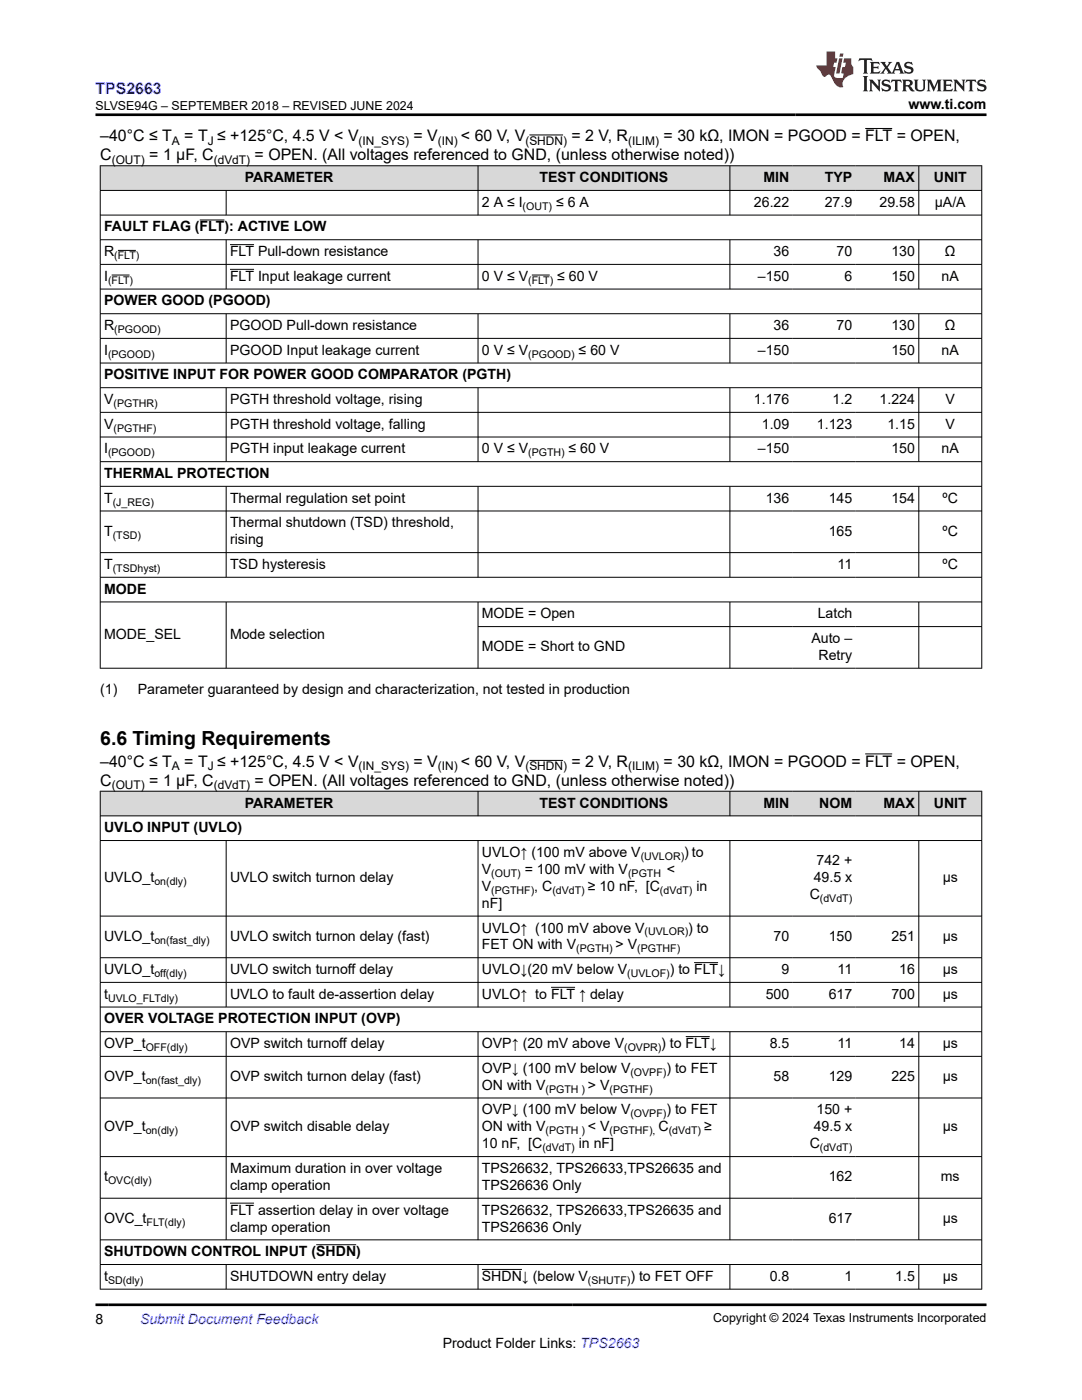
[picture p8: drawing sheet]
<svg xmlns="http://www.w3.org/2000/svg" width="216mm" height="279mm" viewBox="0 0 216 279" stroke-linecap="round" stroke-linejoin="round" font-family="sans-serif">
<defs><g id="words">
<text font-size="3.9" x="20" y="148.7">6.6 Timing Requirements</text>
<text font-size="3.2" fill="#00f" x="19" y="18.7">TPS2663</text>
<g font-size="3.2">
<text x="20" y="28.2">–40°C ≤ T</text>
<text x="36.8" y="28.2">= T ≤ +125°C, 4.5 V &lt; V</text>
<text x="82.5" y="28.2">= V</text>
<text x="92" y="28.2">&lt; 60 V, V</text>
<text x="114.1" y="28.2">= 2 V, R</text>
<text x="132.4" y="28.2">= 30 kΩ, IMON = PGOOD = FLT = OPEN,</text>
<text x="20" y="32">C</text>
<text x="29.8" y="32">= 1 μF, C</text>
<text x="50.8" y="32">= OPEN. (All voltages referenced to GND, (unless otherwise noted))</text>
<text x="20" y="153">–40°C ≤ T</text>
<text x="36.8" y="153">= T ≤ +125°C, 4.5 V &lt; V</text>
<text x="82.5" y="153">= V</text>
<text x="92" y="153">&lt; 60 V, V</text>
<text x="114.1" y="153">= 2 V, R</text>
<text x="132.4" y="153">= 30 kΩ, IMON = PGOOD = FLT = OPEN,</text>
<text x="20" y="156.9">C</text>
<text x="29.8" y="156.9">= 1 μF, C</text>
<text x="50.8" y="156.9">= OPEN. (All voltages referenced to GND, (unless otherwise noted))</text>
</g>
<g font-size="2.8">
<text x="181.3" y="21.8">www.ti.com</text>
<text x="48.9" y="36.4">PARAMETER</text>
<text x="96.2" y="41.3">2 A ≤ I</text>
<text x="107.7" y="36.4">TEST CONDITIONS</text>
<text x="111" y="41.3">≤ 6 A</text>
<text x="150.4" y="41.3">26.22</text>
<text x="152.3" y="36.4">MIN</text>
<text x="164.6" y="41.3">27.9</text>
<text x="164.6" y="36.4">TYP</text>
<text x="175.5" y="41.3">29.58</text>
<text x="176.3" y="36.4">MAX</text>
<text x="186.3" y="36.4">UNIT</text>
<text x="186.5" y="41.3">µA/A</text>
<text x="20.8" y="46.2">FAULT FLAG (FLT): ACTIVE LOW</text>
<text x="20.8" y="51.1">R</text>
<text x="45.9" y="51.1">FLT Pull-down resistance</text>
<text x="154.4" y="51.1">36</text>
<text x="166.9" y="51.1">70</text>
<text x="177.9" y="51.1">130</text>
<text x="188.6" y="51.1">Ω</text>
<text x="20.8" y="56">I</text>
<text x="45.9" y="56">FLT Input leakage current</text>
<text x="96.2" y="56">0 V ≤ V</text>
<text x="111.2" y="56">≤ 60 V</text>
<text x="151.2" y="56">–150</text>
<text x="168.5" y="56">6</text>
<text x="177.9" y="56">150</text>
<text x="187.9" y="56">nA</text>
<text x="20.8" y="61">POWER GOOD (PGOOD)</text>
<text x="20.8" y="65.9">R</text>
<text x="45.9" y="65.9">PGOOD Pull-down resistance</text>
<text x="154.4" y="65.9">36</text>
<text x="166.9" y="65.9">70</text>
<text x="177.9" y="65.9">130</text>
<text x="188.6" y="65.9">Ω</text>
<text x="20.8" y="70.8">I</text>
<text x="45.9" y="70.8">PGOOD Input leakage current</text>
<text x="96.2" y="70.8">0 V ≤ V</text>
<text x="115.5" y="70.8">≤ 60 V</text>
<text x="151.2" y="70.8">–150</text>
<text x="177.9" y="70.8">150</text>
<text x="187.9" y="70.8">nA</text>
<text x="20.8" y="75.7">POSITIVE INPUT FOR POWER GOOD COMPARATOR (PGTH)</text>
<text x="20.8" y="80.6">V</text>
<text x="45.9" y="80.6">PGTH threshold voltage, rising</text>
<text x="150.4" y="80.6">1.176</text>
<text x="166.1" y="80.6">1.2</text>
<text x="175.5" y="80.6">1.224</text>
<text x="188.7" y="80.6">V</text>
<text x="20.8" y="85.6">V</text>
<text x="45.9" y="85.6">PGTH threshold voltage, falling</text>
<text x="152" y="85.6">1.09</text>
<text x="163" y="85.6">1.123</text>
<text x="177.1" y="85.6">1.15</text>
<text x="188.7" y="85.6">V</text>
<text x="20.8" y="90.5">I</text>
<text x="20.8" y="95.4">THERMAL PROTECTION</text>
<text x="45.9" y="90.5">PGTH input leakage current</text>
<text x="96.2" y="90.5">0 V ≤ V</text>
<text x="113.5" y="90.5">≤ 60 V</text>
<text x="151.2" y="90.5">–150</text>
<text x="177.9" y="90.5">150</text>
<text x="187.9" y="90.5">nA</text>
<text x="20.8" y="100.3">T</text>
<text x="45.9" y="100.3">Thermal regulation set point</text>
<text x="152.8" y="100.3">136</text>
<text x="165.4" y="100.3">145</text>
<text x="177.9" y="100.3">154</text>
<text x="188.1" y="100.3">ºC</text>
<text x="20.8" y="106.9">T</text>
<text x="45.9" y="105.3">Thermal shutdown (TSD) threshold,</text>
<text x="165.4" y="106.9">165</text>
<text x="188.1" y="106.9">ºC</text>
<text x="20.8" y="113.6">T</text>
<text x="45.9" y="108.6">rising</text>
<text x="45.9" y="113.6">TSD hysteresis</text>
<text x="167.1" y="113.6">11</text>
<text x="188.1" y="113.6">ºC</text>
<text x="20.8" y="118.5">MODE</text>
<text x="96.2" y="123.4">MODE = Open</text>
<text x="163.2" y="123.4">Latch</text>
<text x="20.8" y="127.6">MODE_SEL</text>
<text x="45.9" y="127.6">Mode selection</text>
<text x="96.2" y="130">MODE = Short to GND</text>
<text x="161.9" y="128.3">Auto –</text>
<text x="163.3" y="131.7">Retry</text>
<text x="20" y="138.5">(1)</text>
<text x="27.5" y="138.5">Parameter guaranteed by design and characterization, not tested in production</text>
<text x="48.9" y="161.2">PARAMETER</text>
<text x="107.7" y="161.2">TEST CONDITIONS</text>
<text x="152.3" y="161.2">MIN</text>
<text x="163.5" y="161.2">NOM</text>
<text x="176.3" y="161.2">MAX</text>
<text x="186.3" y="161.2">UNIT</text>
<text x="20.8" y="166.1">UVLO INPUT (UVLO)</text>
<text x="96.2" y="171">UVLO↑ (100 mV above V</text>
<text x="136.5" y="171">) to</text>
<text x="162.9" y="172.7">742 +</text>
<text x="20.8" y="176.1">UVLO_t</text>
<text x="45.9" y="176.1">UVLO switch turnon delay</text>
<text x="96.2" y="174.4">V</text>
<text x="96.2" y="177.8">V</text>
<text x="104.7" y="174.4">= 100 mV with V</text>
<text x="106.6" y="177.8">, C</text>
<text x="117.3" y="177.8">≥ 10 nF, [C</text>
<text x="133.1" y="174.4">&lt;</text>
<text x="138.9" y="177.8">in</text>
<text x="161.6" y="179.5">C</text>
<text x="162.4" y="176.1">49.5 x</text>
<text x="188.1" y="176.1">µs</text>
<text x="96.2" y="181.2">nF]</text>
<text x="20.8" y="187.8">UVLO_t</text>
<text x="45.9" y="187.8">UVLO switch turnon delay (fast)</text>
<text x="96.2" y="186.1">UVLO↑ (100 mV above V</text>
<text x="96.2" y="189.5">FET ON with V</text>
<text x="122.8" y="189.5">&gt; V</text>
<text x="137.3" y="186.1">) to</text>
<text x="154.4" y="187.8">70</text>
<text x="165.4" y="187.8">150</text>
<text x="177.9" y="187.8">251</text>
<text x="188.1" y="187.8">µs</text>
<text x="20.8" y="194.4">UVLO_t</text>
<text x="45.9" y="194.4">UVLO switch turnoff delay</text>
<text x="96.2" y="194.4">UVLO↓(20 mV below V</text>
<text x="133.6" y="194.4">) to FLT↓</text>
<text x="155.9" y="194.4">9</text>
<text x="167.1" y="194.4">11</text>
<text x="179.4" y="194.4">16</text>
<text x="188.1" y="194.4">µs</text>
<text x="20.8" y="199.3">t</text>
<text x="45.9" y="199.3">UVLO to fault de-assertion delay</text>
<text x="96.2" y="199.3">UVLO↑ to FLT ↑ delay</text>
<text x="152.8" y="199.3">500</text>
<text x="165.4" y="199.3">617</text>
<text x="177.9" y="199.3">700</text>
<text x="188.1" y="199.3">µs</text>
<text x="20.8" y="204.3">OVER VOLTAGE PROTECTION INPUT (OVP)</text>
<text x="20.8" y="209.2">OVP_t</text>
<text x="45.9" y="209.2">OVP switch turnoff delay</text>
<text x="96.2" y="209.2">OVP↑ (20 mV above V</text>
<text x="132" y="209.2">) to FLT↓</text>
<text x="153.6" y="209.2">8.5</text>
<text x="167.1" y="209.2">11</text>
<text x="179.4" y="209.2">14</text>
<text x="188.1" y="209.2">µs</text>
<text x="20.8" y="215.8">OVP_t</text>
<text x="45.9" y="215.8">OVP switch turnon delay (fast)</text>
<text x="96.2" y="214.1">OVP↓ (100 mV below V</text>
<text x="133" y="214.1">) to FET</text>
<text x="154.4" y="215.8">58</text>
<text x="165.4" y="215.8">129</text>
<text x="177.9" y="215.8">225</text>
<text x="188.1" y="215.8">µs</text>
<text x="96.2" y="217.5">ON with V</text>
<text x="117.3" y="217.5">&gt; V</text>
<text x="20.8" y="225.8">OVP_t</text>
<text x="45.9" y="225.8">OVP switch disable delay</text>
<text x="96.2" y="225.8">ON with V</text>
<text x="96.2" y="222.4">OVP↓ (100 mV below V</text>
<text x="117.3" y="225.8">&lt; V</text>
<text x="131.4" y="225.8">C</text>
<text x="133" y="222.4">) to FET</text>
<text x="140.5" y="225.8">≥</text>
<text x="162.4" y="225.8">49.5 x</text>
<text x="162.9" y="222.4">150 +</text>
<text x="188.1" y="225.8">µs</text>
<text x="96.2" y="229.2">10 nF, [C</text>
<text x="115.5" y="229.2">in nF]</text>
<text x="161.6" y="229.2">C</text>
<text x="20.8" y="235.8">t</text>
<text x="45.9" y="234.1">Maximum duration in over voltage</text>
<text x="45.9" y="237.5">clamp operation</text>
<text x="96.2" y="234.1">TPS26632, TPS26633,TPS26635 and</text>
<text x="96.2" y="237.5">TPS26636 Only</text>
<text x="165.4" y="235.8">162</text>
<text x="187.7" y="235.8">ms</text>
<text x="20.8" y="244.1">OVC_t</text>
<text x="45.9" y="242.4">FLT assertion delay in over voltage</text>
<text x="45.9" y="245.8">clamp operation</text>
<text x="96.2" y="242.4">TPS26632, TPS26633,TPS26635 and</text>
<text x="96.2" y="245.8">TPS26636 Only</text>
<text x="165.4" y="244.1">617</text>
<text x="188.1" y="244.1">µs</text>
<text x="20.8" y="250.7">SHUTDOWN CONTROL INPUT (SHDN)</text>
<text x="20.8" y="255.6">t</text>
<text x="45.9" y="255.6">SHUTDOWN entry delay</text>
<text x="96.2" y="255.6">SHDN↓ (below V</text>
<text x="125.8" y="255.6">) to FET OFF</text>
<text x="153.6" y="255.6">0.8</text>
<text x="168.5" y="255.6">1</text>
<text x="178.6" y="255.6">1.5</text>
<text x="188.1" y="255.6">µs</text>
<text x="19" y="264.2">8</text>
<text x="88.3" y="269">Product Folder Links: TPS2663</text>
</g>
<text font-size="2.8" fill="#00f" x="27.9" y="264.2">Submit Document Feedback</text>
<g font-size="2.5">
<text x="19.1" y="21.9">SLVSE94G – SEPTEMBER 2018 – REVISED JUNE 2024</text>
<text x="142.3" y="263.9">Copyright © 2024 Texas Instruments Incorporated</text>
</g>
<g font-size="2.4">
<text x="34.3" y="28.9">A</text>
<text x="41.5" y="28.9">J</text>
<text x="71.6" y="28.9">(IN_SYS)</text>
<text x="87.3" y="28.9">(IN)</text>
<text x="104.8" y="28.9">(SHDN)</text>
<text x="125.3" y="28.9">(ILIM)</text>
<text x="22.3" y="32.7">(OUT)</text>
<text x="42.6" y="32.7">(dVdT)</text>
<text x="34.3" y="153.7">A</text>
<text x="41.5" y="153.7">J</text>
<text x="71.6" y="153.7">(IN_SYS)</text>
<text x="87.3" y="153.7">(IN)</text>
<text x="104.8" y="153.7">(SHDN)</text>
<text x="125.3" y="153.7">(ILIM)</text>
<text x="22.3" y="157.5">(OUT)</text>
<text x="42.6" y="157.5">(dVdT)</text>
</g>
<g font-size="2.1">
<text x="104.3" y="41.8">(OUT)</text>
<text x="22.8" y="51.7">(FLT)</text>
<text x="21.6" y="56.6">(FLT)</text>
<text x="105.4" y="56.6">(FLT)</text>
<text x="21.6" y="71.4">(PGOOD)</text>
<text x="22.8" y="66.4">(PGOOD)</text>
<text x="105.4" y="71.4">(PGOOD)</text>
<text x="22.6" y="81.2">(PGTHR)</text>
<text x="22.6" y="86.1">(PGTHF)</text>
<text x="21.6" y="91.1">(PGOOD)</text>
<text x="105.4" y="91.1">(PGTH)</text>
<text x="22.5" y="100.9">(J_REG)</text>
<text x="22.5" y="107.5">(TSD)</text>
<text x="22.5" y="114.1">(TSDhyst)</text>
<text x="127.8" y="171.6">(UVLOR)</text>
<text x="30.8" y="176.7">on(dly)</text>
<text x="98" y="178.4">(PGTHF)</text>
<text x="98" y="175">(OUT)</text>
<text x="110.2" y="178.4">(dVdT)</text>
<text x="125.3" y="175">(PGTH</text>
<text x="131.7" y="178.4">(dVdT)</text>
<text x="163.6" y="180.1">(dVdT)</text>
<text x="30.8" y="188.4">on(fast_dly)</text>
<text x="115" y="190.1">(PGTH)</text>
<text x="127.2" y="190.1">(PGTHF)</text>
<text x="128.6" y="186.7">(UVLOR)</text>
<text x="30.8" y="195">off(dly)</text>
<text x="125.2" y="195">(UVLOF)</text>
<text x="21.6" y="199.9">UVLO_FLTdly)</text>
<text x="29.1" y="209.7">OFF(dly)</text>
<text x="124.5" y="209.7">(OVPR)</text>
<text x="125.8" y="214.7">(OVPF)</text>
<text x="29.1" y="216.4">on(fast_dly)</text>
<text x="108.9" y="218">(PGTH )</text>
<text x="121.6" y="218">(PGTHF)</text>
<text x="29.1" y="226.4">on(dly)</text>
<text x="108.9" y="226.4">(PGTH )</text>
<text x="121.6" y="226.4">(PGTHF),</text>
<text x="125.8" y="223">(OVPF)</text>
<text x="133.4" y="226.4">(dVdT)</text>
<text x="108.2" y="229.7">(dVdT)</text>
<text x="163.6" y="229.7">(dVdT)</text>
<text x="21.6" y="236.4">OVC(dly)</text>
<text x="29.2" y="244.7">FLT(dly)</text>
<text x="21.6" y="256.2">SD(dly)</text>
<text x="117.3" y="256.2">(SHUTF)</text>
</g>
</g></defs>
<g fill="#d8d8d8">
<path d="M20 33.1h175.9v4.9h-175.9z" fill-rule="evenodd"/>
<path d="M20.1 33.1h75.2v4.8h-75.2z" fill-rule="evenodd"/>
<path d="M95.4 33.1h50.2v4.8h-50.2z" fill-rule="evenodd"/>
<path d="M145.7 33.1h12.5v4.8h-12.5z" fill-rule="evenodd"/>
<path d="M158.2 33.1h12.6v4.8h-12.6z" fill-rule="evenodd"/>
<path d="M170.8 33.1h12.5v4.8h-12.5z" fill-rule="evenodd"/>
<path d="M183.4 33.1h12.4v4.8h-12.4z" fill-rule="evenodd"/>
</g>
<g fill="none" stroke="#000" stroke-width=".2">
<path d="M19.9 33.1h176.1M19.9 38h176.1M20 33v100.4M45.1 38v5M95.4 33v10M105.6 26.9h6.8M145.6 33v10M172.6 25.6h5.4M183.3 33v10M195.9 33v100.4M19.9 42.9h176.1M19.9 47.8h176.1"/>
<path d="M19.9 52.8h176.1M19.9 57.7h176.1M22.3 54.9h3.6M23.5 50h3.6M39.8 43.9h5M45.1 47.8v9.9M45.9 48.8h4.8M45.9 53.7h4.8M95.4 47.8v9.9M106.1 54.9h3.6M145.6 47.8v9.9M183.3 47.8v9.9"/>
<path d="M19.9 62.6h176.1M19.9 67.5h176.1M19.9 72.5h176.1M19.9 77.4h176.1M45.1 62.6v9.9M45.1 77.4v14.8M95.4 62.6v9.9M95.4 77.4v14.8M145.6 62.6v9.9M145.6 77.4v14.8M183.3 62.6v9.9M183.3 77.4v14.8"/>
<path d="M19.9 82.3h176.1M19.9 87.2h176.1M19.9 92.1h176.1M19.9 97.1h176.1M45.1 97.1v18.2M95.4 97.1v18.2M145.6 97.1v18.2M183.3 97.1v18.2M19.9 102h176.1M19.9 110.3h176.1M19.9 115.2h176.1M19.9 120.1h176.1"/>
<path d="M19.9 133.4h176.1M45.1 120.1v13.3M95.4 120.1v13.3M95.4 125.1h100.6M145.6 120.1v13.3M183.3 120.1v13.3"/>
</g>
<g fill="#d8d8d8">
<path d="M20 157.9h175.9v4.9h-175.9z" fill-rule="evenodd"/>
<path d="M20.1 158h75.2v4.8h-75.2z" fill-rule="evenodd"/>
<path d="M95.4 158h50.2v4.8h-50.2z" fill-rule="evenodd"/>
<path d="M145.7 158h12.5v4.8h-12.5z" fill-rule="evenodd"/>
<path d="M158.2 158h12.6v4.8h-12.6z" fill-rule="evenodd"/>
<path d="M170.8 158h12.5v4.8h-12.5z" fill-rule="evenodd"/>
<path d="M183.4 158h12.4v4.8h-12.4z" fill-rule="evenodd"/>
</g>
<g fill="none" stroke="#000" stroke-width=".2">
<path d="M19.9 157.9h176.1M20 157.8v99.5M95.4 157.8v5.1M105.6 151.8h6.8M145.6 157.8v5.1M172.6 150.5h5.4M183.3 157.8v5.1M195.9 157.8v99.5M19.9 162.8h176.1M19.9 167.7h176.1M45.1 167.7v33.3M95.4 167.7v33.3"/>
<path d="M145.6 167.7v33.3M183.3 167.7v33.3M19.9 182.8h176.1M19.9 191.1h176.1M19.9 196.1h176.1M110 197h4.8M138.5 192.1h4.8M19.9 201h176.1M19.9 205.9h176.1M19.9 210.8h176.1M19.9 219.1h176.1M45.1 205.9v41.6"/>
<path d="M95.4 205.9v41.6M136.8 206.9h4.8M145.6 205.9v41.6M183.3 205.9v41.6M19.9 230.8h176.1M19.9 239.1h176.1M19.9 247.4h176.1M19.9 252.4h176.1M19.9 257.3h176.1M45.1 252.4v4.9M45.9 240.1h4.8M63.1 248.4h8"/>
<path d="M95.4 252.4v4.9M96.2 253.3h7.9M145.6 252.4v4.9M183.3 252.4v4.9"/>
</g>
<path d="M171.5 11.6l-.2 .6 .5-.2h.6v.1v2.2l-.2 .4h1l-.2-.4v-2.2v-.1h.5l.5 .2-.1-.6zM173.6 12.4l.2 .3v1.6l-.2 .4h1.9l.1-.6a1.08 1.08 0 0 1-1.3 .2v-.7h.6l.4 .2v-.7l-.4 .2h-.6v-.5l.2-.2a1 1 0 0 1 1 .3l-.1-.5zM175.7 12.4l.9 1.1-1 1.2h.9l-.2-.2 .5-.8 .4 .8-.2 .2h1.6l-.2-.2 .2-.5h.9l.1 .5-.1 .2h.9l-.2-.4-.8-1.9h-.5l-.9 2.1-.9-1.1 .9-1h-.8l.2 .2-.4 .6-.4-.6 .2-.2zM179 12.8l.4 1h-.7zM180.7 12.5a.65 .65 0 0 0-.2 .7 .65 .65 0 0 0 .6 .5l.6 .1 .1 .3a.79 .79 0 0 1-.7 .4 .79 .79 0 0 1-.7-.5l.1 .7 .2-.1a.93 .93 0 0 0 1.1 0 .93 .93 0 0 0 .4-.9 1.46 1.46 0 0 0-1.2-.6l-.1-.3a1.09 1.09 0 0 1 1.2 .2l-.2-.6-.1 .1-.5-.2zM172.2 15.2l.2 .4v2.2l-.2 .4h1l-.2-.4v-2.2l.2-.4zM173.4 15.9l.2 .4v1.5l-.2 .4h.8l-.3-.4 .1-1.3 1.6 1.8v-2l.2-.4h-.7l.1 .2 .1 1.1-1.2-1.3zM176.2 16a.65 .65 0 0 0-.2 .8 .65 .65 0 0 0 .6 .4l.6 .2 .1 .2a.79 .79 0 0 1-.7 .4 .79 .79 0 0 1-.7-.5l.1 .7 .2-.1a.93 .93 0 0 0 1.1 .1 .93 .93 0 0 0 .4-1 1.46 1.46 0 0 0-1.2-.5l-.1-.4a1.09 1.09 0 0 1 1.2 .2l-.1-.6-.2 .1-.5-.1zM177.9 15.9l-.1 .6a.63 .63 0 0 1 .8-.3v1.6l-.3 .4h1l-.2-.4v-1.6a.66 .66 0 0 1 .8 .3l-.1-.6zM180 15.9l.2 .4v1.5l-.2 .4h1l-.2-.2-.1-.7h.5l.1 .2a.79 .79 0 0 0 1.2 .6l-1-.9a.61 .61 0 0 0 .6-.6 .61 .61 0 0 0-.5-.7zM180.8 16.2h.1a.47 .47 0 0 1 .5 .1 .47 .47 0 0 1 .1 .5l-.1 .1-.7 .1zM182.3 15.9l.2 .2a2.27 2.27 0 0 0 .4 2 1.04 1.04 0 0 0 1.7-.7v-1.3l.2-.2h-.8l.2 .4v1.1a.6 .6 0 0 1-.6 .6 .6 .6 0 0 1-.6-.6v-1.1l.3-.4zM184.9 15.9l.2 .4v1.5l-.2 .4h.8l-.3-.4v-1.4l.9 1.9 .9-1.9v1.4l-.3 .4h1l-.2-.4v-1.5l.2-.4h-.8l-.7 1.5-.6-1.5zM188.1 15.9l.2 .4v1.5l-.2 .4h1.9l.1-.6a1.09 1.09 0 0 1-1.3 .2v-.7h.6l.4 .2v-.6l-.4 .2h-.6v-.6l.2-.1a1.01 1.01 0 0 1 1 .3l-.1-.6zM190.2 15.9l.3 .4v1.5l-.3 .4h.8l-.2-.4v-1.3l1.6 1.8v-2l.2-.4h-.7l.2 .2v1.1l-1.2-1.3zM192.8 15.9l-.1 .6a.63 .63 0 0 1 .8-.3v1.6l-.3 .4h1l-.2-.4v-1.6a.66 .66 0 0 1 .8 .3l-.1-.6zM195.2 16a.65 .65 0 0 0-.2 .8 .65 .65 0 0 0 .6 .4l.6 .2 .2 .2a.79 .79 0 0 1-.7 .4 .79 .79 0 0 1-.7-.5l.1 .7 .2-.1a.93 .93 0 0 0 1 .1 .93 .93 0 0 0 .5-1 1.46 1.46 0 0 0-1.3-.5v-.4a1.09 1.09 0 0 1 1.2 .2l-.2-.6-.2 .1-.5-.1z" fill="#231f20"/>
<path d="M164.9 10.3v2.7h-2l.1 .4 .8 1a.95 .95 0 0 0 1 .9 .59 .59 0 0 1 .5-.4 .59 .59 0 0 1 .5 .3l.4 .8a1.59 1.59 0 0 0 2.1 1.4 1.61 1.61 0 0 1 1-2.3l1-.3-.1-1.5a1.59 1.59 0 0 1-.3-1.7h-1.5l-.2 .9h.6l-.2 .9h-.5l-.2 .9v.3l.4 .1-.1 .9h-.7a.73 .73 0 0 1-1-.7l.3-1.5h-.5l.1-.9h.5l.2-.9h-.5v-1.3zM167.4 11.6l-.6 3.1h.7l.6-3.1zM167.6 10.7l-.1 .6h.7l.1-.6z" fill="#ed1c24"/>
<path d="M19 22.9h177.8M19 260.4h177.8" fill="none" stroke="#000" stroke-width=".53"/>
<use href="#words"/>
</svg>
